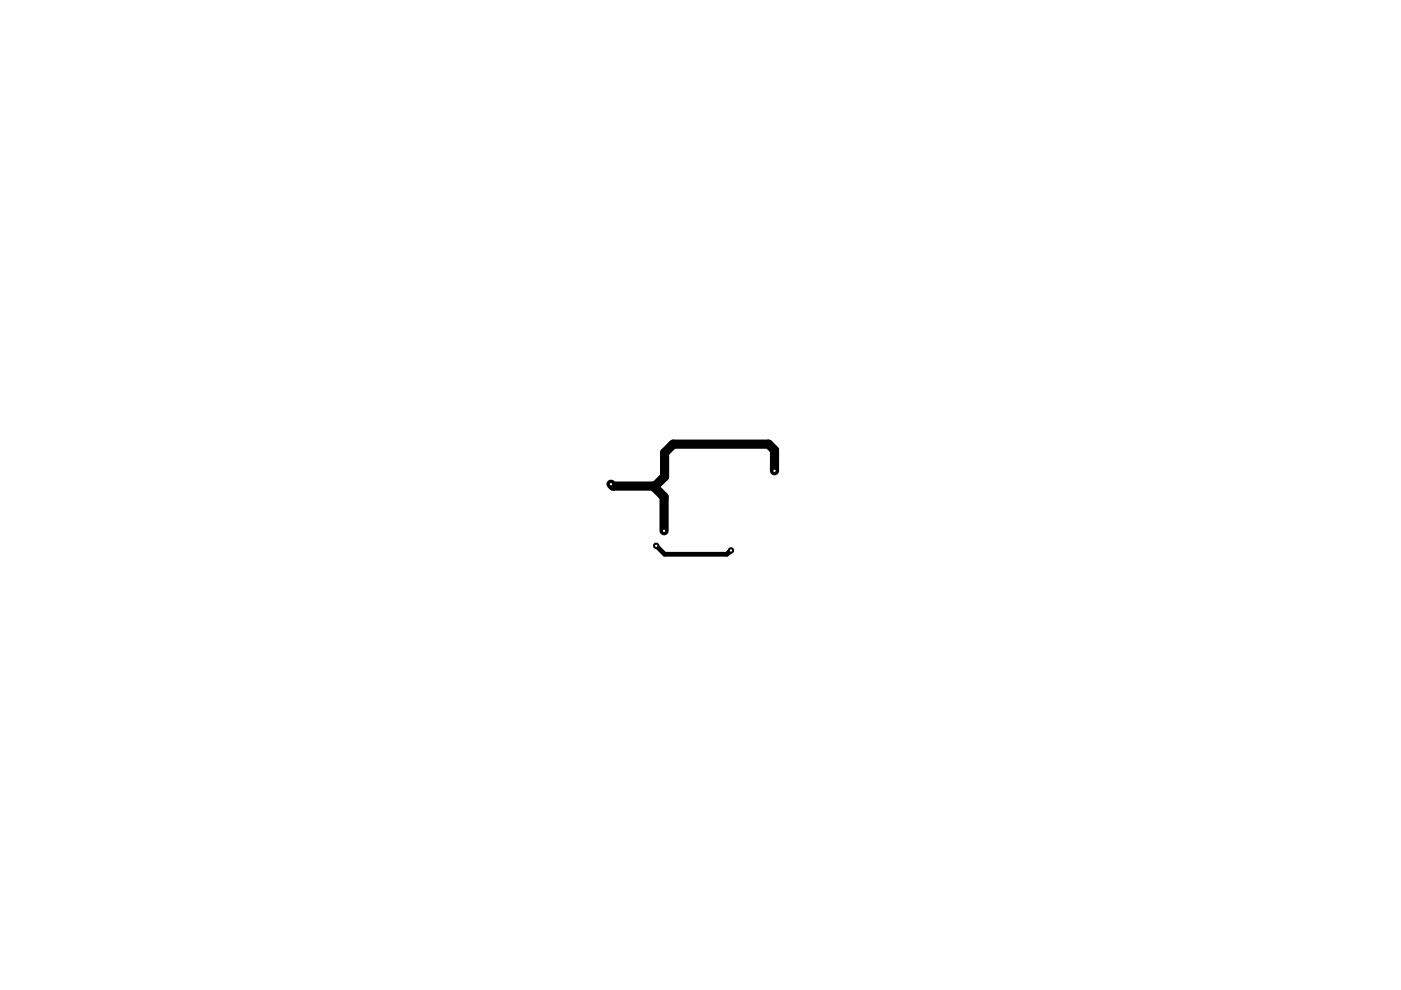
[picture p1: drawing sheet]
<svg xmlns="http://www.w3.org/2000/svg" width="297mm" height="210mm" viewBox="0 0 297 210" stroke-linecap="round" stroke-linejoin="round" font-family="sans-serif">
<path d="M140.9 96l1.8-1.8zM142.7 94.2h20.2zM162.9 94.2l1.3 1.2zM164.2 95.4v4.4zM129.5 102.7l.5 .4zM130 103.1h8.5zM138.5 103.1l.2 .2zM138.7 103.3l2.1 2zM138.7 103.3l2.2-2.3zM140.8 105.3v7.2zM140.9 96v5z" fill="#000" stroke="#000" stroke-width="1.9"/>
<path d="M139.1 115.7l1.8 1.8zM140.9 117.5h13.2zM154.1 117.5l.5-.4zM154.6 117.1l.4-.4z" fill="#000" stroke="#000" stroke-width="1"/>
<circle cx="140.8" cy="112.5" r=".6" fill="#000" stroke="#000" stroke-width=".21"/>
<circle cx="140.8" cy="112.5" r=".36" fill="#fff" stroke="#000" stroke-width=".21"/>
<circle cx="129.5" cy="102.7" r=".6" fill="#000" stroke="#000" stroke-width=".21"/>
<circle cx="129.5" cy="102.7" r=".36" fill="#fff" stroke="#000" stroke-width=".21"/>
<circle cx="164.2" cy="99.8" r=".6" fill="#000" stroke="#000" stroke-width=".21"/>
<circle cx="164.2" cy="99.8" r=".36" fill="#fff" stroke="#000" stroke-width=".21"/>
<circle cx="139.1" cy="115.7" r=".6" fill="#000" stroke="#000" stroke-width=".21"/>
<circle cx="139.1" cy="115.7" r=".36" fill="#fff" stroke="#000" stroke-width=".21"/>
<circle cx="155" cy="116.7" r=".6" fill="#000" stroke="#000" stroke-width=".21"/>
<circle cx="155" cy="116.7" r=".36" fill="#fff" stroke="#000" stroke-width=".21"/>
</svg>
